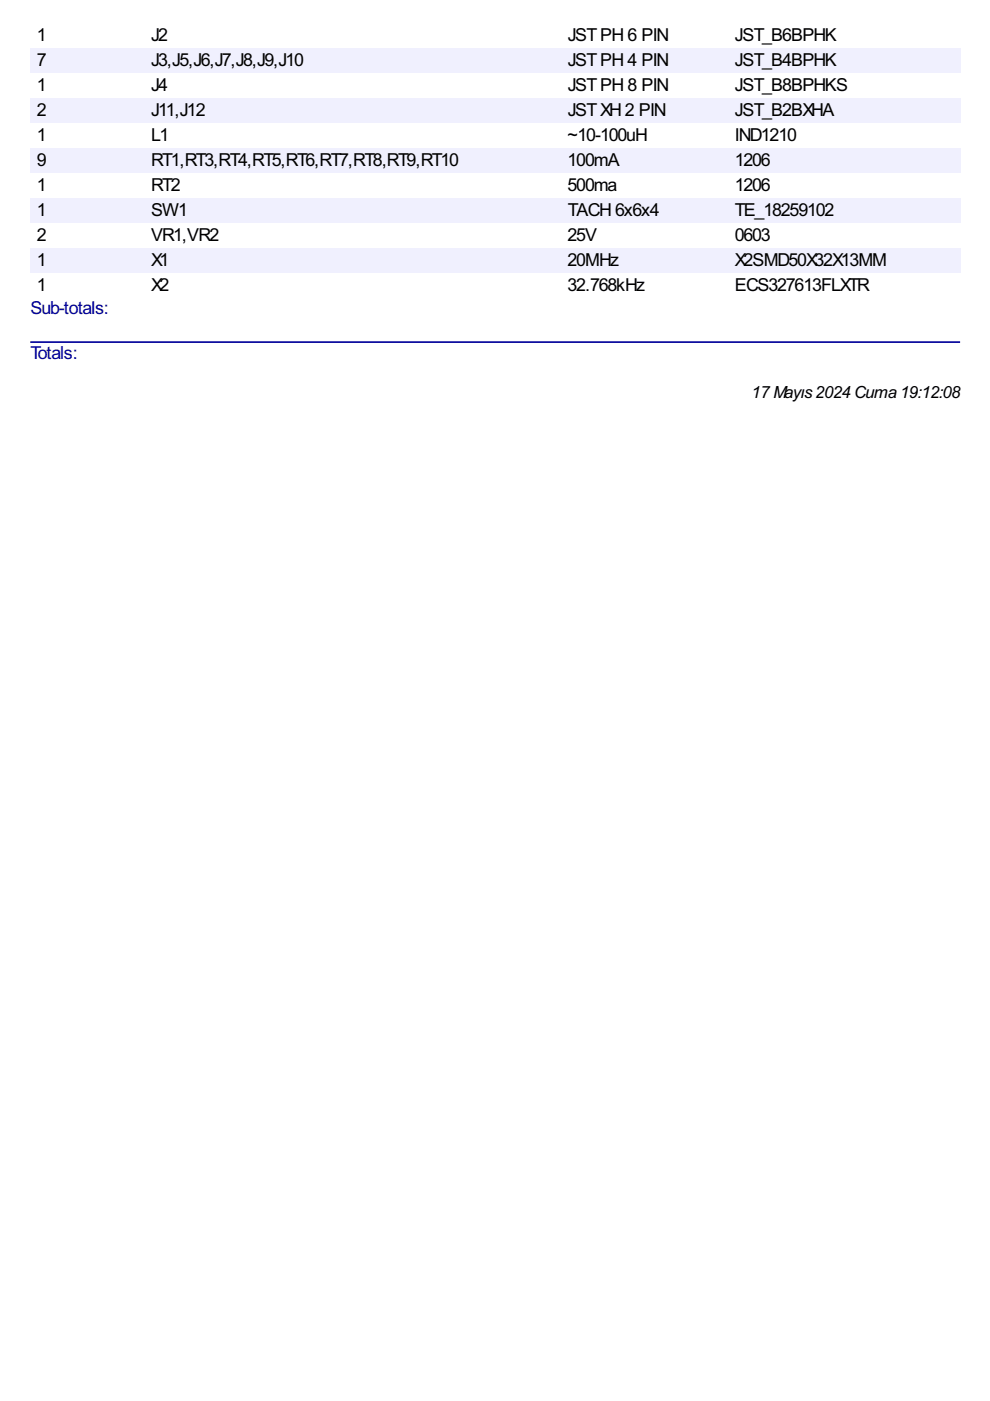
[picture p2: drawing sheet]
<svg xmlns="http://www.w3.org/2000/svg" width="210mm" height="297mm" viewBox="0 0 210 297" stroke-linecap="round" stroke-linejoin="round" font-family="sans-serif">
<defs><g id="words">
<g font-size="4.2">
<text x="7.8" y="8.7">1</text>
<text x="32" y="8.7">J2</text>
<text x="120.4" y="8.7">JSTPH6 PIN</text>
<text x="155.8" y="8.7">JST_B6BPHK</text>
<text x="7.8" y="14">7</text>
<text x="32" y="14">J3,J5,J6,J7,J8,J9,J10</text>
<text x="120.4" y="14">JSTPH4 PIN</text>
<text x="155.8" y="14">JST_B4BPHK</text>
<text x="7.8" y="19.3">1</text>
<text x="32" y="19.3">J4</text>
<text x="120.4" y="19.3">JSTPH8 PIN</text>
<text x="155.8" y="19.3">JST_B8BPHKS</text>
<text x="7.8" y="24.6">2</text>
<text x="7.8" y="29.9">1</text>
<text x="32" y="24.6">J11,J12</text>
<text x="32" y="29.9">L1</text>
<text x="120.3" y="29.9">~10-100uH</text>
<text x="120.4" y="24.6">JSTXH2 PIN</text>
<text x="155.8" y="24.6">JST_B2BXHA</text>
<text x="155.8" y="29.9">IND1210</text>
<text x="7.8" y="35.1">9</text>
<text x="32" y="35.1">RT1,RT3,RT4,RT5,RT6,RT7,RT8,RT9,RT10</text>
<text x="120.3" y="35.1">100mA</text>
<text x="155.8" y="35.1">1206</text>
<text x="7.8" y="40.4">1</text>
<text x="32" y="40.4">RT2</text>
<text x="120.3" y="40.4">500ma</text>
<text x="155.8" y="40.4">1206</text>
<text x="7.8" y="45.7">1</text>
<text x="32" y="45.7">SW1</text>
<text x="120.4" y="45.7">TACH6x6x4</text>
<text x="155.8" y="45.7">TE_18259102</text>
<text x="7.8" y="51">2</text>
<text x="32" y="51">VR1,VR2</text>
<text x="120.3" y="51">25V</text>
<text x="155.8" y="51">0603</text>
<text x="7.8" y="56.3">1</text>
<text x="32" y="56.3">X1</text>
<text x="120.3" y="56.3">20MHz</text>
<text x="155.8" y="56.3">X2SMD50X32X13MM</text>
<text x="7.8" y="61.6">1</text>
<text x="32" y="61.6">X2</text>
<text x="120.3" y="61.6">32.768kHz</text>
<text x="155.8" y="61.6">ECS327613FLXTR</text>
</g>
<g font-size="4.2" fill="#009">
<text x="6.5" y="66.5">Sub-totals:</text>
<text x="6.5" y="76.1">Totals:</text>
</g>
<text font-size="4" x="159.4" y="84.3">17Mayıs2024 Cuma 19:12:08</text>
</g></defs>
<g fill="#f0f0fe">
<path d="M6.4 10.2h24.2v5.3h-24.2z"/>
<path d="M7.7 10.3h1.8v4.2h-1.8z"/>
<path d="M30.6 10.2h88.3v5.3h-88.3z"/>
<path d="M31.8 10.3h32.3v4.2h-32.3z"/>
<path d="M118.9 10.2h35.5v5.3h-35.5z"/>
<path d="M120.2 10.3h21.1v4.2h-21.1z"/>
<path d="M154.4 10.2h49.2v5.3h-49.2z"/>
<path d="M155.6 10.3h21.5v4.2h-21.5z"/>
<path d="M6.4 20.8h24.2v5.3h-24.2z"/>
<path d="M7.7 20.9h1.8v4.2h-1.8z"/>
<path d="M30.6 20.8h88.3v5.3h-88.3z"/>
<path d="M31.8 20.9h11.3v4.2h-11.3z"/>
<path d="M118.9 20.8h35.5v5.3h-35.5z"/>
<path d="M120.2 20.9h20.6v4.2h-20.6z"/>
<path d="M154.4 20.8h49.2v5.3h-49.2z"/>
<path d="M155.6 20.9h20.9v4.2h-20.9z"/>
<path d="M6.4 31.4h24.2v5.3h-24.2z"/>
<path d="M7.7 31.5h1.8v4.2h-1.8z"/>
<path d="M30.6 31.4h88.3v5.3h-88.3z"/>
<path d="M31.8 31.5h65.1v4.2h-65.1z"/>
<path d="M118.9 31.4h35.5v5.3h-35.5z"/>
<path d="M120.2 31.5h10.8v4.2h-10.8z"/>
<path d="M154.4 31.4h49.2v5.3h-49.2z"/>
<path d="M155.6 31.5h7.4v4.2h-7.4z"/>
<path d="M6.4 41.9h24.2v5.3h-24.2z"/>
<path d="M7.7 42.1h1.8v4.2h-1.8z"/>
<path d="M30.6 41.9h88.3v5.3h-88.3z"/>
<path d="M31.8 42.1h7.6v4.2h-7.6z"/>
<path d="M118.9 41.9h35.5v5.3h-35.5z"/>
<path d="M120.2 42.1h19.3v4.2h-19.3z"/>
<path d="M154.4 41.9h49.2v5.3h-49.2z"/>
<path d="M155.6 42.1h20.9v4.2h-20.9z"/>
<path d="M6.4 52.5h24.2v5.3h-24.2z"/>
<path d="M7.7 52.6h1.8v4.3h-1.8z"/>
<path d="M30.6 52.5h88.3v5.3h-88.3z"/>
<path d="M31.8 52.6h3.7v4.3h-3.7z"/>
<path d="M118.9 52.5h35.5v5.3h-35.5z"/>
<path d="M120.2 52.6h10.8v4.3h-10.8z"/>
<path d="M154.4 52.5h49.2v5.3h-49.2z"/>
<path d="M155.6 52.6h32.1v4.3h-32.1z"/>
</g>
<path d="M6.6 72.5h196.8" fill="none" stroke="#009" stroke-width=".35"/>
<use href="#words"/>
</svg>
